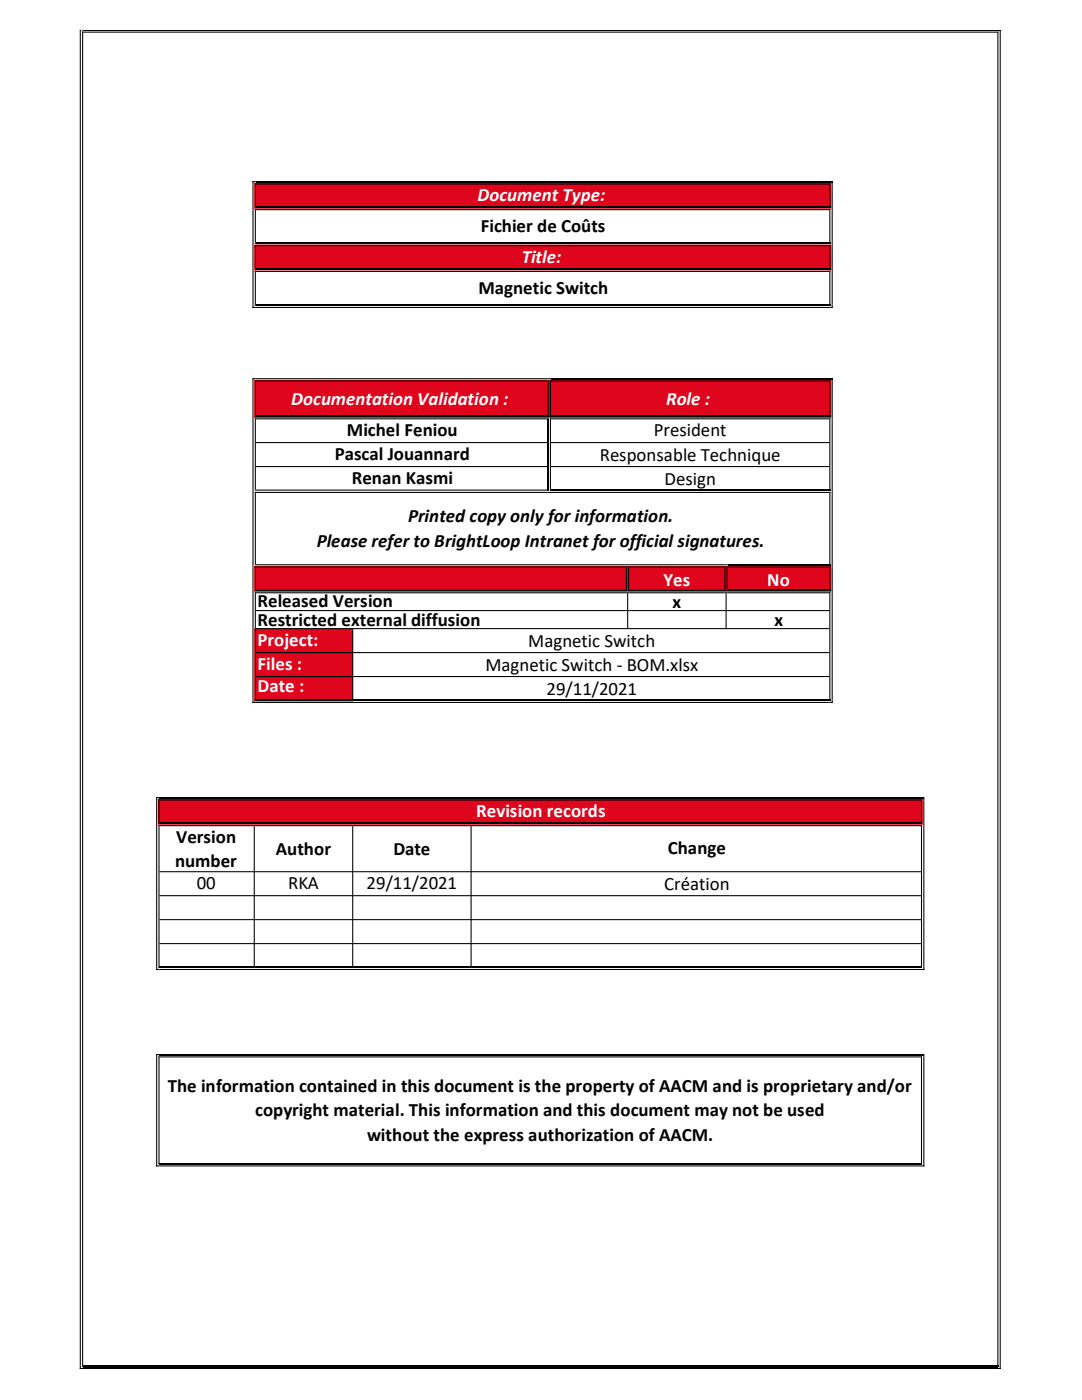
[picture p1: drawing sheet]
<svg xmlns="http://www.w3.org/2000/svg" width="216mm" height="279mm" viewBox="0 0 216 279" stroke-linecap="round" stroke-linejoin="round" font-family="sans-serif">
<defs><g id="words">
<g font-size="3.8" fill="#fff">
<text x="95.3" y="40.2">Document Type:</text>
<text x="104.1" y="52.5">Title:</text>
<text x="58.1" y="80.8">Documentation Validation :</text>
<text x="132.9" y="80.8">Role :</text>
<text x="132.4" y="116.9">Yes</text>
<text x="153.1" y="116.9">No</text>
<text x="51.4" y="128.9">Project:</text>
<text x="51.4" y="133.7">Files :</text>
<text x="51.4" y="138.1">Date :</text>
<text x="95" y="163.1">Revision records</text>
</g>
<g font-size="3.8">
<text x="95.9" y="46.3">Fichier de Coûts</text>
<text x="95.5" y="58.6">Magnetic Switch</text>
<text x="69.2" y="87">Michel Feniou</text>
<text x="130.5" y="87">President</text>
<text x="66.8" y="91.8">Pascal Jouannard</text>
<text x="119.7" y="91.9">Responsable Technique</text>
<text x="70.2" y="96.7">Renan Kasmi</text>
<text x="132.6" y="96.8">Design</text>
<text x="81.4" y="104.3">Printed copy only for information.</text>
<text x="63.2" y="109.1">Please refer to BrightLoop Intranet for official signatures.</text>
<text x="51.4" y="121.2">Released Version</text>
<text x="51.4" y="124.8">Restricted external diffusion</text>
<text x="134.2" y="121.3">x</text>
<text x="154.5" y="125">x</text>
<text x="105.4" y="129">Magnetic Switch</text>
<text x="96.9" y="133.8">Magnetic Switch - BOM.xlsx</text>
<text x="109.1" y="138.7">29/11/2021</text>
<text x="34.9" y="173.1">number</text>
<text x="35.1" y="168.2">Version</text>
<text x="55" y="170.6">Author</text>
<text x="78.5" y="170.6">Date</text>
<text x="133.3" y="170.4">Change</text>
<text x="39.2" y="177.4">00</text>
<text x="57.5" y="177.4">RKA</text>
<text x="73.2" y="177.4">29/11/2021</text>
<text x="132.5" y="177.5">Création</text>
<text x="33.5" y="217.9">The information contained in this document is the property of AACM and is proprietary and/or</text>
<text x="50.9" y="222.8">copyright material. This information and this document may not be used</text>
<text x="73.2" y="227.6">without the express authorization of AACM.</text>
</g>
</g></defs>
<path d="M50.7 36.5h115.2v5.2h-115.2zM50.7 48.8h115.2v5.2h-115.2zM50.7 75.8h115.2v7.6h-115.2zM50.7 112.9h115.2v5.2h-115.2zM50.7 125.4h19.7v14.6h-19.7zM31.5 159.4h152.6v5.2h-152.6z" fill-rule="evenodd" fill="#df051c"/>
<g fill="#000">
<path d="M15.9 6l.7 .1zM16.4 6.3h.2v.2h-.2zM50.4 36.2h.7v.2h-.7zM50.8 36.6h.3v.2h-.3z" fill-rule="evenodd"/>
<path d="M15.9 6.5h.2v266h-.2zM16.4 6.5h.2v266h-.2zM199 6.5h.2v266h-.2zM199.5 6.5h.2v266h-.2zM50.8 139.6h.3v.2h-.3zM50.4 139.6h.2v.7h-.2zM165.9 139.6h.3v.7h-.3zM165.5 139.6h.2v.2h-.2zM50.6 164.9h.2v28h-.2z" fill-rule="evenodd"/>
<path d="M16.6 6.3h182.4v.2h-182.4zM165.5 36.6h.2v.2h-.2z" fill-rule="evenodd"/>
<path d="M50.4 36.2h.2v.6h-.2zM50.8 36.6h.3v.2h-.3zM50.8 41.3h.3v.2h-.3zM50.8 41.7h.3v.3h-.3zM165.5 36.6h.2v.2h-.2zM165.9 36.2h.3v.6h-.3zM165.5 41.3h.2v.2h-.2z" fill-rule="evenodd"/>
<path d="M50.4 36.8h.2v4.5h-.2zM50.8 36.8h.3v4.5h-.3z" fill-rule="evenodd"/>
<path d="M51.1 36.6h114.4v.2h-114.4zM165.5 41.7h.2v.3h-.2z" fill-rule="evenodd"/>
<path d="M50.4 41.3h.2v.7h-.2zM50.8 41.7h.3v.3h-.3zM50.8 48.5h.3v.2h-.3zM50.8 48.9h.3v.2h-.3zM165.5 36.8h.2v4.5h-.2zM165.9 36.8h.3v4.5h-.3zM165.5 41.7h.2v.3h-.2z" fill-rule="evenodd"/>
<path d="M50.4 48.5h.2v.6h-.2zM50.8 48.9h.3v.2h-.3zM50.8 53.6h.3v.2h-.3zM50.8 54.1h.3v.2h-.3zM165.5 42h.2v6.5h-.2zM165.9 42h.3v6.5h-.3zM165.5 48.9h.2v.2h-.2z" fill-rule="evenodd"/>
<path d="M50.4 53.6h.2v.7h-.2zM50.8 54.1h.3v.2h-.3zM50.8 60.8h.3v.2h-.3zM50.4 61.3h.7v.2h-.7zM165.5 49.1h.2v4.5h-.2zM165.9 49.1h.3v4.5h-.3zM165.5 54.1h.2v.2h-.2z" fill-rule="evenodd"/>
<path d="M51.1 41.7h114.4v.3h-114.4zM165.5 48.9h.2v.2h-.2z" fill-rule="evenodd"/>
<path d="M51.1 48.9h114.4v.2h-114.4zM165.5 54.1h.2v.2h-.2z" fill-rule="evenodd"/>
<path d="M51.1 54.1h114.4v.2h-114.4zM165.5 61.3h.7v.2h-.7z" fill-rule="evenodd"/>
<path d="M165.9 41.3h.3v.7h-.3zM165.5 48.5h.2v.2h-.2zM50.4 42h.2v6.5h-.2zM50.8 42h.3v6.5h-.3z" fill-rule="evenodd"/>
<path d="M165.9 48.5h.3v.6h-.3zM165.5 53.6h.2v.2h-.2zM50.4 49.1h.2v4.5h-.2zM50.8 49.1h.3v4.5h-.3z" fill-rule="evenodd"/>
<path d="M165.9 53.6h.3v.7h-.3zM50.8 60.8h.3v.2h-.3zM50.4 60.8h.2v.7h-.2zM50.4 75.5h.7v.2h-.7zM50.8 75.9h.3v.3h-.3zM109.3 75.9h.2v.3h-.2z" fill-rule="evenodd"/>
<path d="M51.1 75.5h58.2v.2h-58.2zM51.1 75.9h58.2v.3h-58.2z" fill-rule="evenodd"/>
<path d="M51.1 61.3h114.4v.2h-114.4zM165.5 75.9h.2v.3h-.2z" fill-rule="evenodd"/>
<path d="M109.3 75.5h.6v.2h-.6zM109.7 75.9h.2v.3h-.2zM165.9 60.8h.3v.7h-.3zM165.5 60.8h.2v.2h-.2zM50.4 54.3h.2v6.5h-.2zM50.8 54.3h.3v6.5h-.3zM50.4 75.5h.2v.7h-.2zM50.8 75.9h.3v.3h-.3zM50.8 83h.3v.2h-.3zM50.8 83.5h.3v.2h-.3zM109.3 83.5h.2v.2h-.2zM109.3 83h.2v.2h-.2zM109.3 75.9h.2v.3h-.2z" fill-rule="evenodd"/>
<path d="M109.7 75.9h.2v.3h-.2zM109.7 83h.2v.2h-.2z" fill-rule="evenodd"/>
<path d="M109.7 76.2h.2v6.8h-.2zM51.1 88.2h58.2v.2h-58.2zM165.5 76.2h.2v6.8h-.2zM165.9 76.2h.3v6.8h-.3zM51.1 93h58.2v.2h-58.2zM50.4 83h.2v.7h-.2zM50.8 83.5h.3v.2h-.3zM50.8 97.7h.3v.2h-.3zM50.8 98.2h.3v.2h-.3zM109.3 97.7h.2v.2h-.2zM109.3 83.5h.2v.2h-.2zM109.7 83.5h.2v.2h-.2z" fill-rule="evenodd"/>
<path d="M109.9 75.9h55.6v.3h-55.6zM165.5 83.5h.2v.2h-.2z" fill-rule="evenodd"/>
<path d="M50.4 97.7h.2v.7h-.2zM50.8 98.2h.3v.2h-.3zM50.8 112.6h.3v.2h-.3zM50.8 113.1h.3v.2h-.3zM124.9 113.1h.2v.2h-.2z" fill-rule="evenodd"/>
<path d="M51.1 83.5h58.2v.2h-58.2zM109.7 83h.2v.2h-.2zM109.7 83.5h.2v.2h-.2zM165.5 54.3h.2v6.5h-.2zM165.9 54.3h.3v6.5h-.3zM165.5 75.9h.2v.3h-.2zM165.9 75.5h.3v.7h-.3zM165.5 83h.2v.2h-.2zM50.4 76.2h.2v6.8h-.2zM50.8 76.2h.3v6.8h-.3zM109.3 76.2h.2v6.8h-.2z" fill-rule="evenodd"/>
<path d="M51.1 97.7h58.2v.2h-58.2zM51.1 98.2h58.2v.2h-58.2zM109.7 97.7h.2v.2h-.2z" fill-rule="evenodd"/>
<path d="M109.3 98.2h.6v.2h-.6zM165.5 83.5h.2v.2h-.2zM165.9 83h.3v.7h-.3zM165.5 97.7h.2v.2h-.2zM50.4 83.7h.2v14h-.2zM50.8 83.7h.3v14h-.3z" fill-rule="evenodd"/>
<path d="M109.7 83.7h.2v14h-.2zM125.3 117.7h.3v.2h-.3zM124.9 117.7h.2v.2h-.2zM145 117.7h.2v.2h-.2zM144.5 117.7h.2v.2h-.2zM125.1 118.4h.2v7.2h-.2zM144.8 118.4h.2v7.2h-.2zM70.3 164.9h.2v28h-.2zM31.6 232.1h.2v.2h-.2zM31.2 232.1h.2v.7h-.2zM184.2 232.1h.2v.7h-.2zM183.8 232.1h.2v.2h-.2z" fill-rule="evenodd"/>
<path d="M109.9 83.5h55.6v.2h-55.6zM109.9 88.2h55.6v.2h-55.6zM109.9 93h55.6v.2h-55.6zM165.5 98.2h.2v.2h-.2z" fill-rule="evenodd"/>
<path d="M109.9 98.2h55.6v.2h-55.6zM165.5 113.1h.2v.2h-.2z" fill-rule="evenodd"/>
<path d="M165.9 97.7h.3v.7h-.3zM165.5 112.6h.2v.2h-.2zM50.4 98.4h.2v14.2h-.2zM50.8 98.4h.3v14.2h-.3z" fill-rule="evenodd"/>
<path d="M50.4 112.6h.2v.7h-.2zM50.8 113.1h.3v.2h-.3zM50.8 117.7h.3v.2h-.3zM50.8 118.2h.3v.2h-.3zM124.9 117.7h.2v.2h-.2zM124.9 113.1h.2v.2h-.2zM125.3 113.1h.3v.2h-.3z" fill-rule="evenodd"/>
<path d="M51.1 112.6h73.8v.2h-73.8zM51.1 113.1h73.8v.2h-73.8z" fill-rule="evenodd"/>
<path d="M51.1 117.7h73.8v.2h-73.8zM51.1 118.2h73.8v.2h-73.8zM125.3 117.7h.3v.2h-.3z" fill-rule="evenodd"/>
<path d="M124.9 112.6h.7v.2h-.7zM125.3 113.1h.3v.2h-.3zM144.5 113.1h.2v.2h-.2z" fill-rule="evenodd"/>
<path d="M124.9 118.2h.7v.2h-.7zM144.5 117.7h.2v.2h-.2zM144.5 113.1h.2v.2h-.2zM145 113.1h.2v.2h-.2z" fill-rule="evenodd"/>
<path d="M125.6 112.6h18.9v.2h-18.9zM125.6 113.1h18.9v.2h-18.9z" fill-rule="evenodd"/>
<path d="M125.6 117.7h18.9v.2h-18.9zM125.6 118.2h18.9v.2h-18.9zM145 117.7h.2v.2h-.2z" fill-rule="evenodd"/>
<path d="M144.5 112.6h.7v.2h-.7zM145 113.1h.2v.2h-.2zM165.5 83.7h.2v14h-.2zM165.9 83.7h.3v14h-.3zM165.5 98.2h.2v.2h-.2z" fill-rule="evenodd"/>
<path d="M144.5 118.2h.7v.2h-.7zM165.5 98.4h.2v14.2h-.2zM165.9 98.4h.3v14.2h-.3zM165.5 113.1h.2v.2h-.2z" fill-rule="evenodd"/>
<path d="M145.2 113.1h20.3v.2h-20.3zM165.5 118.2h.2v.2h-.2z" fill-rule="evenodd"/>
<path d="M145.2 118.2h20.3v.2h-20.3zM51.1 121.8h114.4v.2h-114.4zM51.1 125.3h114.4v.3h-114.4zM51.1 130.1h114.4v.2h-114.4zM51.1 134.9h114.4v.2h-114.4zM165.5 140.1h.7v.2h-.7z" fill-rule="evenodd"/>
<path d="M165.5 113.3h.2v4.4h-.2zM165.9 113.3h.3v4.4h-.3zM50.4 117.7h.2v.7h-.2zM50.8 118.2h.3v.2h-.3zM50.8 139.6h.3v.2h-.3zM50.4 140.1h.7v.2h-.7zM165.5 118.2h.2v.2h-.2z" fill-rule="evenodd"/>
<path d="M165.5 118.4h.2v21.2h-.2zM165.9 118.4h.3v21.2h-.3zM109.7 97.7h.2v.2h-.2z" fill-rule="evenodd"/>
<path d="M165.9 112.6h.3v.7h-.3zM165.5 117.7h.2v.2h-.2zM50.4 113.3h.2v4.4h-.2zM50.8 113.3h.3v4.4h-.3zM124.9 113.3h.2v4.4h-.2zM125.3 113.3h.3v4.4h-.3zM144.5 113.3h.2v4.4h-.2zM145 113.3h.2v4.4h-.2z" fill-rule="evenodd"/>
<path d="M165.9 117.7h.3v.7h-.3zM31.2 159.1h.6v.2h-.6zM31.6 159.6h.2v.2h-.2z" fill-rule="evenodd"/>
<path d="M31.2 159.1h.2v.7h-.2zM31.6 159.6h.2v.2h-.2zM31.6 164.2h.2v.2h-.2zM31.6 164.7h.2v.2h-.2zM183.8 159.6h.2v.2h-.2zM184.2 159.1h.2v.7h-.2zM183.8 164.2h.2v.2h-.2z" fill-rule="evenodd"/>
<path d="M31.2 159.8h.2v4.4h-.2zM31.6 159.8h.2v4.4h-.2zM50.4 118.4h.2v21.2h-.2zM50.8 118.4h.3v21.2h-.3zM70.3 125.6h.2v14h-.2zM183.8 159.8h.2v4.4h-.2zM184.2 159.8h.2v4.4h-.2z" fill-rule="evenodd"/>
<path d="M31.8 159.6h152v.2h-152zM183.8 164.7h.2v.2h-.2z" fill-rule="evenodd"/>
<path d="M51.1 140.1h114.4v.2h-114.4zM183.8 159.6h.2v.2h-.2z" fill-rule="evenodd"/>
<path d="M31.2 164.2h.2v.7h-.2zM31.6 164.7h.2v.2h-.2zM31.6 192.9h.2v.2h-.2zM31.2 193.4h.6v.2h-.6zM183.8 164.7h.2v.2h-.2zM184.2 164.2h.2v.7h-.2z" fill-rule="evenodd"/>
<path d="M31.2 164.9h.2v28h-.2zM31.6 164.9h.2v28h-.2zM183.8 164.9h.2v28h-.2zM184.2 164.9h.2v28h-.2zM31.2 210.4h.2v.6h-.2zM31.6 210.8h.2v.2h-.2zM31.6 232.1h.2v.2h-.2zM31.2 232.6h.6v.2h-.6zM183.8 210.8h.2v.2h-.2zM184.2 210.4h.2v.6h-.2zM15.9 6h.2v.5h-.2zM16.4 6.3h.2v.2h-.2zM16.4 272.5h.2v.3h-.2zM15.9 273h.7v.2h-.7zM199 6.3h.2v.2h-.2zM199.5 6h.2v.5h-.2z" fill-rule="evenodd"/>
<path d="M31.8 164.7h152v.2h-152zM31.8 173.9h152v.2h-152zM31.8 178.6h152v.3h-152zM31.8 183.4h152v.2h-152zM31.8 188.2h152v.2h-152zM183.8 193.4h.6v.2h-.6z" fill-rule="evenodd"/>
<path d="M31.6 192.9h.2v.2h-.2zM31.2 192.9h.2v.7h-.2zM31.2 210.4h.6v.2h-.6zM31.6 210.8h.2v.2h-.2zM184.2 192.9h.2v.7h-.2zM183.8 192.9h.2v.2h-.2z" fill-rule="evenodd"/>
<path d="M31.8 193.4h152v.2h-152zM183.8 210.8h.2v.2h-.2z" fill-rule="evenodd"/>
<path d="M31.2 211h.2v21.1h-.2zM31.6 211h.2v21.1h-.2zM183.8 211h.2v21.1h-.2zM184.2 211h.2v21.1h-.2zM93.9 164.9h.2v28h-.2zM199 6.3h.2v.2h-.2z" fill-rule="evenodd"/>
<path d="M31.8 210.8h152v.2h-152zM183.8 232.6h.6v.2h-.6z" fill-rule="evenodd"/>
<path d="M31.8 232.6h152v.2h-152zM199 273h.7v.2h-.7z" fill-rule="evenodd"/>
<path d="M16.4 272.5h.2v.3h-.2zM15.9 272.5h.2v.7h-.2zM199.5 272.5h.2v.7h-.2zM199 272.5h.2v.3h-.2z" fill-rule="evenodd"/>
</g>
<g fill="none" stroke="#000" stroke-width=".21">
<path d="M51.1 36.3h115.1M51.1 41.4h114.6M51.1 48.6h114.6M51.1 53.7h114.6M51.1 60.9h114.6M109.9 75.6h56.3M51.1 83.1h58.4M109.4 83.7v14.2M109.9 83.1h55.8M109.9 97.8h55.8M145.2 112.7h20.5M145.2 117.8h20.5"/>
<path d="M51.1 139.7h114.6M31.8 159.2h152.6M31.8 164.3h152.2M31.8 193h152.2M31.8 210.5h152.6M31.8 232.2h152.2M16.6 272.6h182.6M16.6 273.1h182.4"/>
</g>
<path d="M16.6 6h183.1" fill="none" stroke="#000" stroke-width=".2"/>
<use href="#words"/>
</svg>
